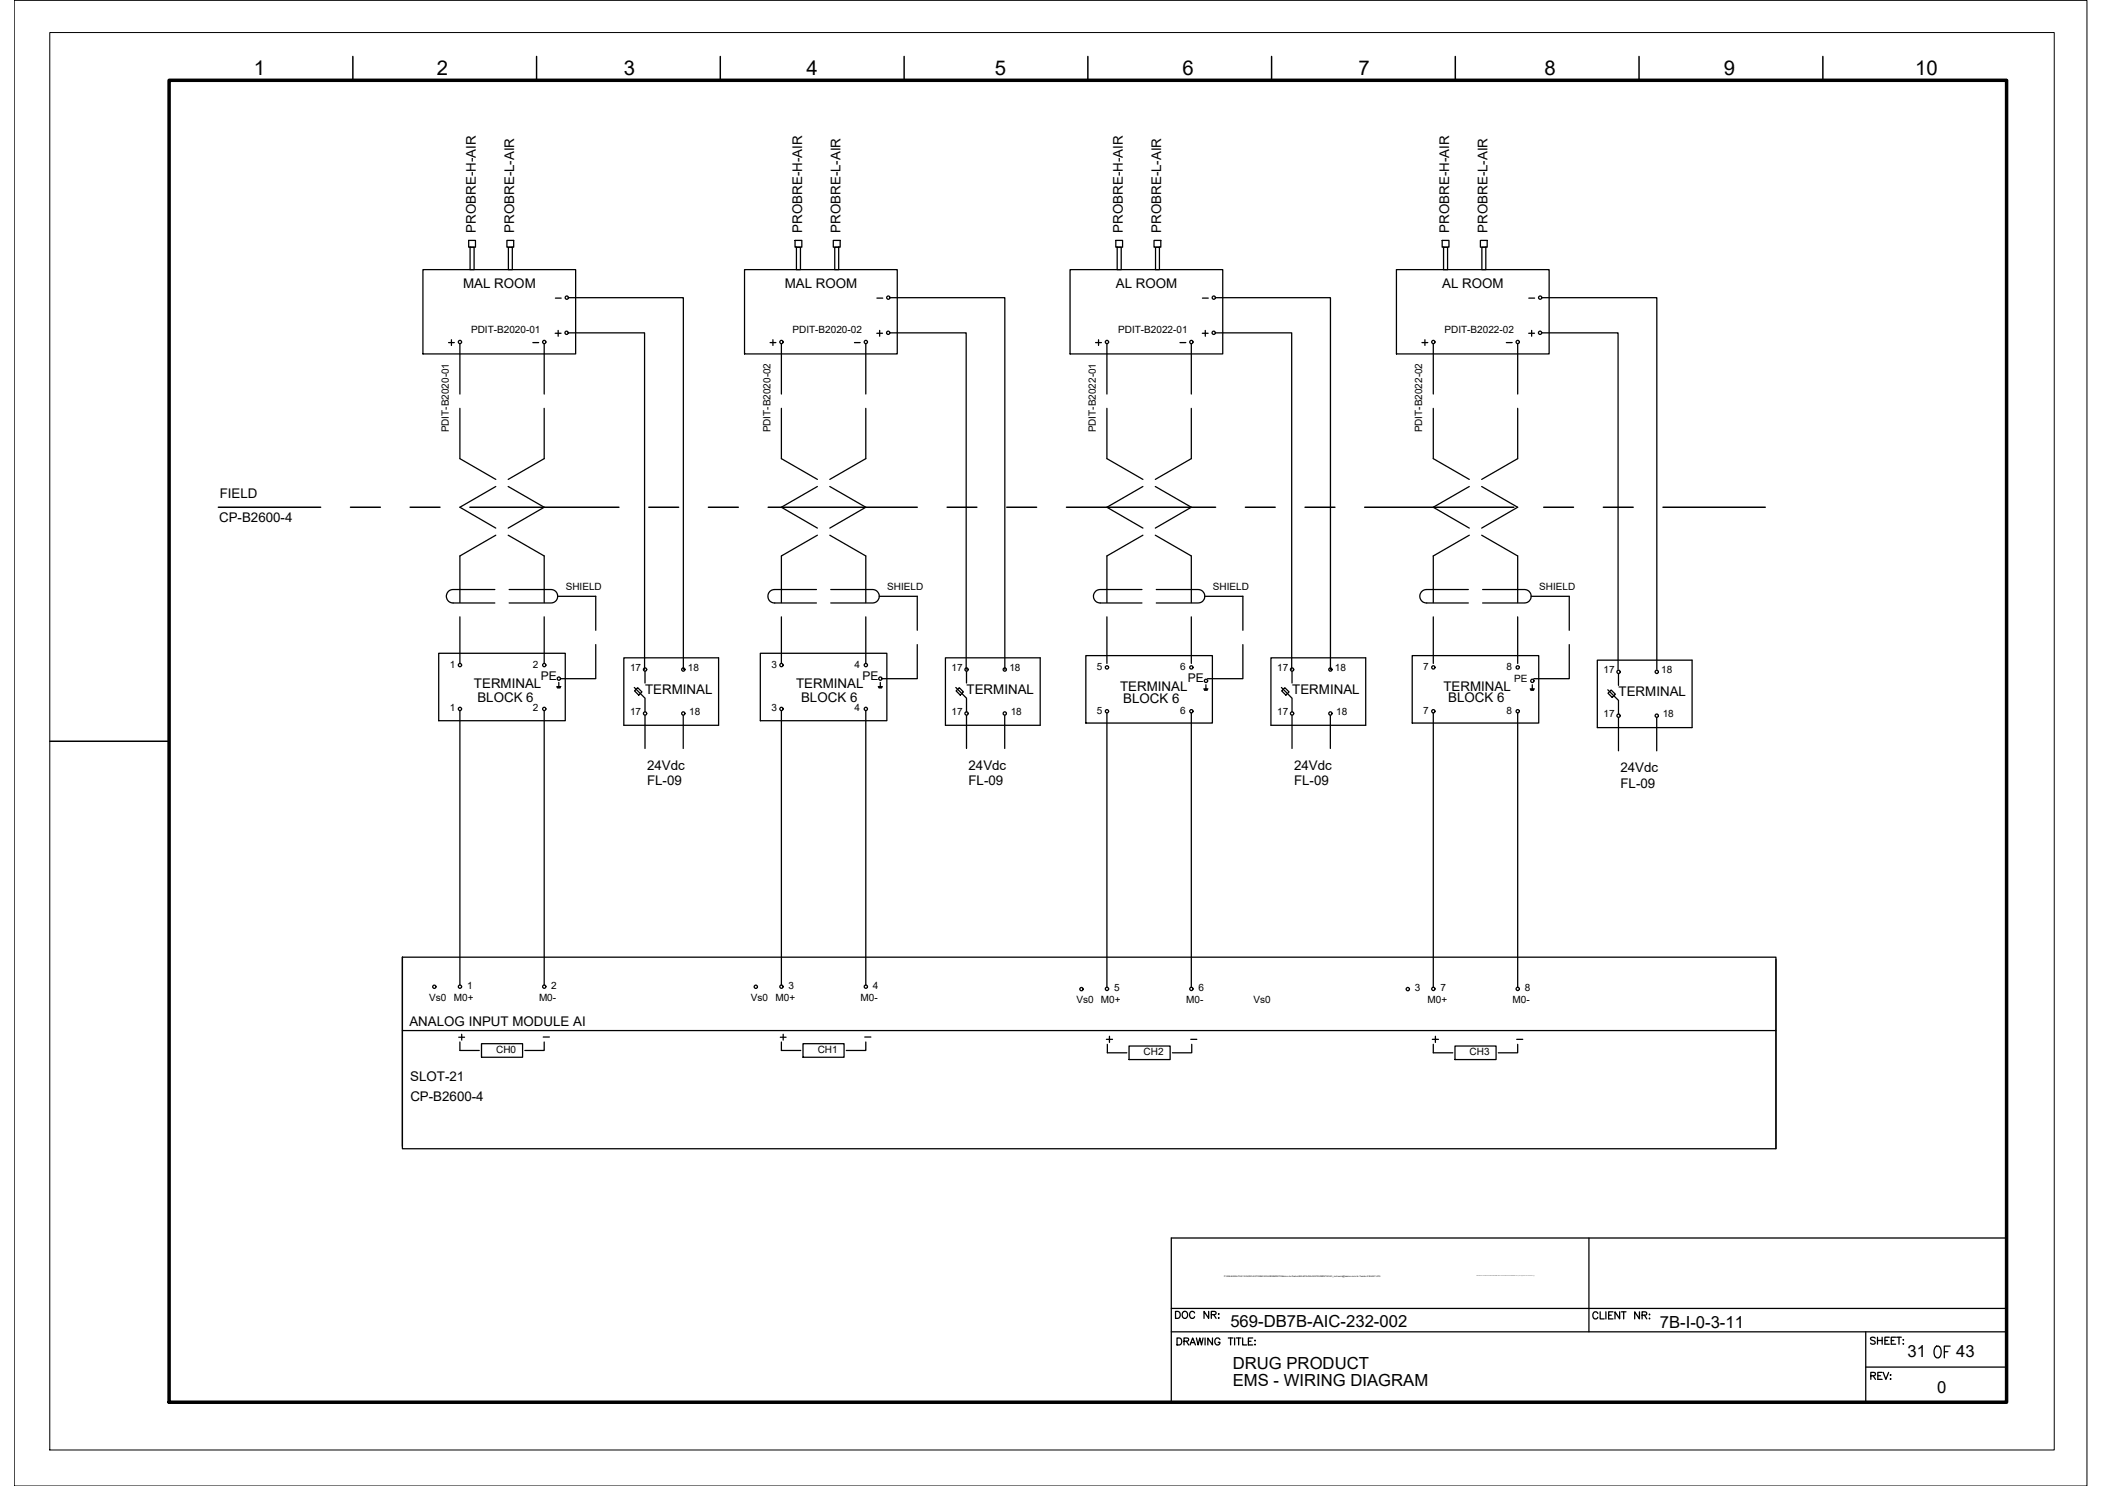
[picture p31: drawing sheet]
<svg xmlns="http://www.w3.org/2000/svg" width="420mm" height="297mm" viewBox="0 0 420 297" stroke-linecap="round" stroke-linejoin="round" font-family="sans-serif">
<defs><g id="words">
<text font-size="5.7" x="385.2" y="272.7">OF</text>
<g font-size="4.1">
<text x="50.8" y="15.1">1</text>
<text x="87.3" y="15.1">2</text>
<text x="124.7" y="15.1">3</text>
<text x="161.2" y="15.1">4</text>
<text x="198.9" y="15.1">5</text>
<text x="236.4" y="15.1">6</text>
<text x="271.6" y="15.1">7</text>
<text x="308.7" y="15.1">8</text>
<text x="344.6" y="15.1">9</text>
<text x="382.8" y="15.1">10</text>
</g>
<g font-size="4">
<text x="109.7" y="68.4">+</text>
<text x="152.8" y="70.2">+</text>
<text x="173.9" y="68.4">+</text>
<text x="217.7" y="70.2">+</text>
<text x="239.2" y="68.4">+</text>
<text x="282.9" y="70.2">+</text>
<text x="304.4" y="68.4">+</text>
<text x="90.3" y="209.2">+</text>
<text x="219.8" y="209.5">+</text>
<text x="285" y="209.5">+</text>
</g>
<g font-size="3.3">
<text x="245.9" y="265.2">569-DB7B-AIC-232-002</text>
<text x="331.8" y="265.4">7B-I-0-3-11</text>
<text x="246.4" y="273.7">DRUG PRODUCT</text>
<text x="381.3" y="271.3">31</text>
<text x="391" y="271.3">43</text>
<text x="246.4" y="277.1">EMS - WIRING DIAGRAM</text>
<text x="387.2" y="278.4">0</text>
</g>
<g font-size="2.7">
<text x="95.1" y="46.5" transform="rotate(-90 95.1 46.5)">PROBRE-H-AIR</text>
<text x="102.7" y="46.5" transform="rotate(-90 102.7 46.5)">PROBRE-L-AIR</text>
<text x="160.3" y="46.5" transform="rotate(-90 160.3 46.5)">PROBRE-H-AIR</text>
<text x="168" y="46.5" transform="rotate(-90 168 46.5)">PROBRE-L-AIR</text>
<text x="224.4" y="46.5" transform="rotate(-90 224.4 46.5)">PROBRE-H-AIR</text>
<text x="232.1" y="46.5" transform="rotate(-90 232.1 46.5)">PROBRE-L-AIR</text>
<text x="289.7" y="46.5" transform="rotate(-90 289.7 46.5)">PROBRE-H-AIR</text>
<text x="297.3" y="46.5" transform="rotate(-90 297.3 46.5)">PROBRE-L-AIR</text>
<text x="92.6" y="57.6">MAL ROOM</text>
<text x="156.8" y="57.6">MAL ROOM</text>
<text x="223" y="57.6">AL ROOM</text>
<text x="288.3" y="57.6">AL ROOM</text>
<text x="43.9" y="99.5">FIELD</text>
<text x="43.8" y="104.4">CP-B2600-4</text>
<text x="94.7" y="137.6">TERMINAL</text>
<text x="159.1" y="137.6">TERMINAL</text>
<text x="95.4" y="140.4">BLOCK 6</text>
<text x="128.9" y="138.7">TERMINAL</text>
<text x="160.1" y="140.4">BLOCK 6</text>
<text x="193.2" y="138.7">TERMINAL</text>
<text x="223.9" y="138.1">TERMINAL</text>
<text x="224.5" y="140.5">BLOCK 6</text>
<text x="258.3" y="138.7">TERMINAL</text>
<text x="288.5" y="138.1">TERMINAL</text>
<text x="289.5" y="140.4">BLOCK 6</text>
<text x="323.5" y="139.1">TERMINAL</text>
<text x="129.3" y="153.9">24Vdc</text>
<text x="193.6" y="153.9">24Vdc</text>
<text x="258.7" y="153.9">24Vdc</text>
<text x="323.9" y="154.4">24Vdc</text>
<text x="129.3" y="157">FL-09</text>
<text x="193.6" y="157">FL-09</text>
<text x="258.7" y="157">FL-09</text>
<text x="323.9" y="157.5">FL-09</text>
<text x="81.8" y="205.1">ANALOG INPUT MODULE AI</text>
<text x="82" y="216.2">SLOT-21</text>
<text x="82" y="220.1">CP-B2600-4</text>
</g>
<g font-size="2.6">
<text x="109.7" y="60.7">-</text>
<text x="173.9" y="60.7">-</text>
<text x="239.2" y="60.7">-</text>
<text x="304.4" y="60.7">-</text>
<text x="105.1" y="69.8">-</text>
<text x="169.7" y="69.8">-</text>
<text x="234.6" y="69.8">-</text>
<text x="299.9" y="69.8">-</text>
<text x="107.2" y="208.5">-</text>
<text x="171.4" y="208.5">-</text>
<text x="236.7" y="208.8">-</text>
<text x="302" y="208.8">-</text>
</g>
<g font-size="2.4">
<text x="108.1" y="135.9">PE</text>
<text x="172.4" y="135.9">PE</text>
<text x="237.4" y="136.4">PE</text>
</g>
<g font-size="2">
<text x="94.1" y="66.6">PDIT-B2020-01</text>
<text x="158.4" y="66.6">PDIT-B2020-02</text>
<text x="223.5" y="66.6">PDIT-B2022-01</text>
<text x="288.7" y="66.6">PDIT-B2022-02</text>
<text x="89.7" y="86.5" transform="rotate(-90 89.7 86.5)">PDIT-B2020-01</text>
<text x="154" y="86.5" transform="rotate(-90 154 86.5)">PDIT-B2020-02</text>
<text x="219.1" y="86.5" transform="rotate(-90 219.1 86.5)">PDIT-B2022-01</text>
<text x="284.3" y="86.5" transform="rotate(-90 284.3 86.5)">PDIT-B2022-02</text>
<text x="113.1" y="118">SHIELD</text>
<text x="177.4" y="118">SHIELD</text>
<text x="242.4" y="118">SHIELD</text>
<text x="307.7" y="118">SHIELD</text>
<text x="89.9" y="133.5">1</text>
<text x="106.5" y="133.5">2</text>
<text x="125.9" y="134.1">17</text>
<text x="137.5" y="134.1">18</text>
<text x="154.2" y="133.5">3</text>
<text x="170.8" y="133.5">4</text>
<text x="190.2" y="134.1">17</text>
<text x="201.8" y="134.1">18</text>
<text x="219.3" y="133.9">5</text>
<text x="235.9" y="134">6</text>
<text x="255.3" y="134.1">17</text>
<text x="266.8" y="134.1">18</text>
<text x="284.5" y="133.9">7</text>
<text x="301.1" y="134">8</text>
<text x="302.7" y="136.4">PE</text>
<text x="320.5" y="134.6">17</text>
<text x="332.1" y="134.6">18</text>
<text x="89.9" y="142.2">1</text>
<text x="106.5" y="142.2">2</text>
<text x="125.9" y="142.9">17</text>
<text x="137.8" y="142.9">18</text>
<text x="154.2" y="142.2">3</text>
<text x="170.8" y="142.2">4</text>
<text x="190.2" y="142.9">17</text>
<text x="202" y="142.9">18</text>
<text x="219.3" y="142.6">5</text>
<text x="235.9" y="142.7">6</text>
<text x="255.3" y="142.9">17</text>
<text x="267.1" y="142.9">18</text>
<text x="284.5" y="142.6">7</text>
<text x="301.1" y="142.7">8</text>
<text x="320.5" y="143.4">17</text>
<text x="332.4" y="143.4">18</text>
<text x="93.4" y="197.7">1</text>
<text x="110.2" y="197.7">2</text>
<text x="157.6" y="197.7">3</text>
<text x="174.5" y="197.7">4</text>
<text x="85.8" y="200.1">Vs0</text>
<text x="90.7" y="200.1">M0+</text>
<text x="107.7" y="200.1">M0-</text>
<text x="150.1" y="200.1">Vs0</text>
<text x="155" y="200.1">M0+</text>
<text x="172" y="200.1">M0-</text>
<text x="215.2" y="200.6">Vs0</text>
<text x="220.1" y="200.6">M0+</text>
<text x="222.7" y="198.1">5</text>
<text x="237.1" y="200.6">M0-</text>
<text x="239.5" y="198.1">6</text>
<text x="250.5" y="200.6">Vs0</text>
<text x="282.8" y="198.1">3</text>
<text x="285.3" y="200.6">M0+</text>
<text x="288" y="198.1">7</text>
<text x="302.3" y="200.6">M0-</text>
<text x="304.8" y="198.1">8</text>
<text x="99.2" y="210.4">CH0</text>
<text x="163.4" y="210.4">CH1</text>
<text x="228.6" y="210.9">CH2</text>
<text x="293.8" y="210.9">CH3</text>
</g>
<text font-size=".4" x="244.7" y="255.2">P:\569-BAXALTA\01.ENG\03.AUTOMACAO\ANDAMENTO\Banco de Dados\569-B7A-INS-INSTRUMENTACAO_moliveira@tessler-com-br-Tessler-5164457.JPG</text>
</g></defs>
<!-- layer: G-TTLB-TTLB -->
<path d="M33.8 16.1h367.3v264.2h-367.3z" fill="none" stroke="#000" stroke-width=".7"/>
<!-- layer: G-TTLB-OTLN -->
<path d="M9.9 6.5h400.7v283.3h-400.7z" fill="none" stroke="#000" stroke-width=".2"/>
<!-- layer: G-TTLB-INDX -->
<path d="M70.5 11.3v4.8M107.3 11.3v4.8M144 11.3v4.8M180.7 11.3v4.8M217.4 11.3v4.8M254.2 11.3v4.8M290.9 11.3v4.8M327.6 11.3v4.8M364.4 11.3v4.8M9.9 148.2h23.9" fill="none" stroke="#000" stroke-width=".3"/>
<!-- layer: LGSP IA4$0$LG_PLOT -->
<path d="M317.6 247.5v18.7M234.1 261.5h167M234.1 266.2h167M372.9 273.3h28.2M372.9 266.2v14.1M234.1 280.3h167" fill="none" stroke="#000" stroke-width=".25"/>
<!-- layer: LG_PLOT -->
<g fill="none" stroke="#000" stroke-width=".25">
<path d="M401.1 247.5h-167v32.8M235 262.1h.4a.75 .75 0 0 1 .5 .7 .75 .75 0 0 1-.5 .7h-.4zM235.3 267.4h.4a.75 .75 0 0 1 .5 .7 .75 .75 0 0 1-.5 .7h-.4zM236.4 262.3l.2-.1a.66 .66 0 0 1 .8 .6 .66 .66 0 0 1-.8 .7l-.3-.5zM236.7 268.1l.8-.1 .1-.1-.1-.3-.8-.2v1.4M237.1 268.1l.5 .7M237.9 268.8l.5-1.4 .6 1.4M238.1 268.4h.6M238.8 262.5a.51 .51 0 0 0-.6-.4 .51 .51 0 0 0-.4 .6v.3a.51 .51 0 0 0 .4 .5 .51 .51 0 0 0 .6-.3M239.1 267.4l.4 1.4 .3-1.4 .4 1.4 .3-1.4M240.9 267.4v1.4M241.6 262.1v1.4l-.9-1.4v1.4"/>
<path d="M242.1 262.8l.8-.1 .2-.2-.1-.2-.9-.2v1.4M242.4 267.4v1.4l-1-1.4v1.4M242.6 262.8l.5 .7M243.5 262.7h.2zM243.5 263.5h.2zM243.8 267.8a.53 .53 0 0 0-.6-.4 .53 .53 0 0 0-.4 .6v.3a.51 .51 0 0 0 .5 .6 .51 .51 0 0 0 .5-.6h-.3M245.5 267.4h.9M246 267.4v1.4M246.8 267.4v1.4M247.1 267.4h1M247.6 267.4v1.4M248.4 267.4v1.4h.8"/>
<path d="M249.5 268.1h.6M250.4 267.4h-.9v1.4h.9M250.8 268h.1zM250.8 268.8h.1zM319.4 262.6a.51 .51 0 0 0-.6-.4 .51 .51 0 0 0-.4 .6v.3a.51 .51 0 0 0 .4 .5 .51 .51 0 0 0 .6-.3M319.8 262.2v1.4h.9M321 262.2v1.4M321.5 262.9h.6M322.4 262.2h-.9v1.4h.9M323.7 262.2v1.4l-.9-1.4v1.4M324.1 262.2h.9M324.5 262.2v1.4"/>
<path d="M327.7 262.2v1.4l-1-1.4v1.4M328.2 262.9l.8-.1 .1-.4-.3-.2h-.6v1.4M328.7 262.9l.5 .7M329.6 262.8h.2zM329.7 263.5v.1zM374 275l.8-.1 .1-.2-.1-.2-.8-.2v1.4M374.4 275l.5 .7M374.8 267.5l-.3-.2-.6 .2 .1 .3 .8 .4v.3l-.1 .1-.5 .1-.3-.2M375.3 267.3v1.4M375.3 268h.9M375.3 275h.6M376.2 274.3h-.9v1.4h.9"/>
<path d="M376.2 267.3v1.4M376.4 274.3l.6 1.4 .5-1.4M376.8 268h.5M377.6 267.3h-.8v1.4h.8M377.8 274.9h.2zM377.8 275.7h.2zM378 268h.6M378.9 267.3h-.9v1.4h.9M379.1 267.3h.9M379.6 267.3v1.4M380.4 267.8h.1zM380.4 268.6v.1z"/>
</g>
<!-- layer: I_DATA -->
<g fill="none" stroke="#000" stroke-width=".25">
<path d="M84.5 53.9h30.6v16.8h-30.6zM148.8 53.9h30.5v16.8h-30.5zM213.9 53.9h30.5v16.8h-30.5zM279.1 53.9h30.5v16.8h-30.5zM89.7 68.5h1.1M90.2 67.9v1.2M87.7 130.6h25.3v13.5h-25.3zM111.3 137.3h.8M111.4 137.4h.6M111.4 137.5h.6M111.7 136.4v.9M124.7 131.5h18.9v13.5h-18.9z"/>
<path d="M152 130.6h25.3v13.5h-25.3zM175.6 137.3h.8M175.6 137.4h.7M175.7 137.5h.5M176 136.4v.9M189 131.5h18.9v13.5h-18.9zM217 131h25.3v13.5h-25.3zM240.6 137.7h.8M240.7 137.8h.7M240.8 138h.5M241 136.9v.8M254 131.5h19v13.5h-19z"/>
<path d="M282.3 131h25.3v13.5h-25.3zM305.9 137.7h.8M305.9 137.8h.7M306 138h.5M306.3 136.9v.8M319.3 132h18.9v13.4h-18.9zM80.4 191.3v37.9M355 191.8v37.8M91.9 210h3.9M96.2 208.6h8.3v2.7h-8.3zM108.8 208.3v1.7h-3.9M156 207.3h1.1"/>
<path d="M156.2 208.3v1.7h3.9M156.5 206.7v1.2M160.5 208.6h8.2v2.7h-8.2zM173.1 208.3v1.7h-3.9M221.3 210.4h3.9M225.7 209.1h8.2v2.7h-8.2zM238.2 208.8v1.6h-3.9M286.5 210.4h3.9M290.8 209.1h8.2v2.7h-8.2zM303.4 208.8v1.6h-3.9"/>
<circle cx="91.9" cy="68.4" r=".33"/>
<circle cx="91.9" cy="132.9" r=".33"/>
<circle cx="108.8" cy="132.9" r=".33"/>
<circle cx="111.7" cy="135.7" r=".33"/>
<circle cx="128.9" cy="133.8" r=".33"/>
<circle cx="136.6" cy="133.8" r=".33"/>
<circle cx="156.2" cy="132.9" r=".33"/>
<circle cx="173.1" cy="132.9" r=".33"/>
<circle cx="176" cy="135.7" r=".33"/>
<circle cx="193.2" cy="133.8" r=".33"/>
<circle cx="200.8" cy="133.8" r=".33"/>
<circle cx="221.3" cy="133.4" r=".33"/>
<circle cx="238.1" cy="133.4" r=".33"/>
<circle cx="241.1" cy="136.1" r=".33"/>
<circle cx="258.3" cy="133.8" r=".33"/>
<circle cx="265.9" cy="133.8" r=".33"/>
<circle cx="286.5" cy="133.4" r=".33"/>
<circle cx="303.4" cy="133.4" r=".33"/>
<circle cx="306.3" cy="136.1" r=".33"/>
<circle cx="323.5" cy="134.3" r=".33"/>
<circle cx="331.2" cy="134.3" r=".33"/>
<circle cx="91.9" cy="141.7" r=".33"/>
<circle cx="108.8" cy="141.7" r=".33"/>
<circle cx="128.9" cy="142.6" r=".33"/>
<circle cx="136.6" cy="142.6" r=".33"/>
<circle cx="156.2" cy="141.7" r=".33"/>
<circle cx="173.1" cy="141.7" r=".33"/>
<circle cx="193.2" cy="142.6" r=".33"/>
<circle cx="200.8" cy="142.6" r=".33"/>
<circle cx="221.3" cy="142.2" r=".33"/>
<circle cx="238.1" cy="142.2" r=".33"/>
<circle cx="258.3" cy="142.6" r=".33"/>
<circle cx="265.9" cy="142.6" r=".33"/>
<circle cx="286.5" cy="142.2" r=".33"/>
<circle cx="303.4" cy="142.2" r=".33"/>
<circle cx="323.5" cy="143.1" r=".33"/>
<circle cx="331.2" cy="143.1" r=".33"/>
<circle cx="86.8" cy="197.2" r=".33"/>
<circle cx="91.9" cy="197.2" r=".33"/>
<circle cx="108.8" cy="197.2" r=".33"/>
<circle cx="151.1" cy="197.2" r=".33"/>
<circle cx="156.2" cy="197.2" r=".33"/>
<circle cx="173.1" cy="197.2" r=".33"/>
<circle cx="216.2" cy="197.7" r=".33"/>
<circle cx="221.3" cy="197.7" r=".33"/>
<circle cx="238.1" cy="197.7" r=".33"/>
<circle cx="281.4" cy="197.7" r=".33"/>
<circle cx="286.5" cy="197.7" r=".33"/>
<circle cx="303.4" cy="197.7" r=".33"/>
</g>
<!-- layer: I_TABS -->
<g fill="none" stroke="#000" stroke-width=".25">
<path d="M91.9 68.7v10.1M108.8 68.7v10.1M156.2 68.7v10.1M173.1 68.7v10.1M221.3 68.7v10.1M238.1 68.7v10.1M286.5 68.7v10.1M303.4 68.7v10.1M91.9 81.6v10.1l7.2 4.1M99.1 97.2l-7.2 4.2 7.2 4.2M101.6 97.2l7.2 4.2-7.2 4.2M108.8 81.6v10.1l-7.2 4.1"/>
<path d="M156.2 81.6v10.1l7.2 4.1M163.4 97.2l-7.2 4.2 7.2 4.2M165.9 97.2l7.2 4.2-7.2 4.2M173.1 81.6v10.1l-7.2 4.1M221.3 81.6v10.1l7.2 4.1M228.5 97.2l-7.2 4.2 7.2 4.2M230.9 97.2l7.2 4.2-7.2 4.2M238.1 81.6v10.1l-7.2 4.1M286.5 81.6v10.1l7.2 4.1M293.7 97.2l-7.2 4.2 7.2 4.2M296.2 97.2l7.2 4.2-7.2 4.2M303.4 81.6v10.1l-7.2 4.1"/>
<path d="M98.9 117.8h-8.3a1.34 1.34 0 0 0-1.4 1.4 1.34 1.34 0 0 0 1.4 1.3h8.3M99.1 107l-7.2 4.1v9.3M101.6 107l7.2 4.1v9.3M101.8 117.8h8.3a1.34 1.34 0 0 1 1.4 1.4 1.34 1.34 0 0 1-1.4 1.3h-8.3M111.5 119.2h7.6v6.8M163.2 117.8h-8.4a1.34 1.34 0 0 0-1.3 1.4 1.34 1.34 0 0 0 1.3 1.3h8.4M163.4 107l-7.2 4.1v9.3M165.9 107l7.2 4.1v9.3M166.1 117.8h8.3a1.34 1.34 0 0 1 1.4 1.4 1.34 1.34 0 0 1-1.4 1.3h-8.3M175.7 119.2h7.6v6.8M228.3 117.8h-8.4a1.34 1.34 0 0 0-1.3 1.4 1.34 1.34 0 0 0 1.3 1.3h8.4M228.5 107l-7.2 4.1v9.3"/>
<path d="M230.9 107l7.2 4.1v9.3M231.1 117.8h8.4a1.34 1.34 0 0 1 1.3 1.4 1.34 1.34 0 0 1-1.3 1.3h-8.4M240.8 119.2h7.6v6.8M293.5 117.8h-8.3a1.34 1.34 0 0 0-1.4 1.4 1.34 1.34 0 0 0 1.4 1.3h8.3M293.7 107l-7.2 4.1v9.3M296.2 107l7.2 4.1v9.3M296.4 117.8h8.3a1.34 1.34 0 0 1 1.4 1.4 1.34 1.34 0 0 1-1.4 1.3h-8.3M306 119.2h7.7v6.8M91.9 123.3v9.3M108.8 123.3v9.3M119.1 128.8v6.9h-7.1M156.2 123.3v9.3"/>
<path d="M173.1 123.3v9.3M183.3 128.8v6.9h-7M221.3 123.3v9.3M238.1 123.3v9.3M248.4 128.8v6.9h-7M286.5 123.3v9.3M303.4 123.3v9.3M313.7 128.8v6.9h-7.1M91.9 142.1v54.8M108.8 142.1v54.8M156.2 142.1v54.8M173.1 142.1v54.8"/>
<path d="M221.3 142.5v54.8M238.1 142.5v54.8M286.5 142.5v54.8M303.4 142.5v54.8"/>
</g>
<!-- layer: I_LIMIT_LINE -->
<g fill="none" stroke="#000" stroke-width=".3">
<path d="M43.6 101.4h20.5M70.1 101.4h5.9M82 101.4h5.9M93.9 101.4h29.8M129.7 101.4h6M141.6 101.4h6M153.5 101.4h29.8M189.3 101.4h6M201.2 101.4h6M213.2 101.4h29.8M248.9 101.4h6M260.9 101.4h5.9"/>
<path d="M272.8 101.4h29.8M308.6 101.4h5.9M320.5 101.4h6M332.4 101.4h20.4"/>
</g>
<!-- layer: EI-CTRL -->
<path d="M126.8 137.4l2.1 2.2v2.7M126.8 138.1l.7-.6 .8 .8-.6 .6zM128.9 134.2v2.3M191.1 137.4l2.1 2.2v2.7M191.1 138.1l.6-.6 .9 .8-.7 .6zM193.2 134.2v2.3M256.1 137.4l2.2 2.2v2.7M256.2 138.1l.6-.6 .9 .8-.7 .6zM258.3 134.2v2.3M321.4 137.9l2.1 2.1v2.7M321.4 138.6l.7-.7 .8 .9-.6 .6zM323.5 134.6v2.4" fill="none" stroke="#000" stroke-width=".25"/>
<!-- layer: 0 -->
<g fill="none" stroke="#000" stroke-width=".25">
<path d="M93.7 48.1h1.3v1.3h-1.3zM94 49.4h.8v4.5h-.8zM101.3 48.1h1.4v1.3h-1.4zM101.6 49.4h.8v4.5h-.8zM113.6 59.5h23v74.3M158.9 48.1h1.4v1.3h-1.4zM159.2 49.4h.8v4.5h-.8zM166.6 48.1h1.3v1.3h-1.3zM166.9 49.4h.7v4.5h-.7zM177.9 59.5h23v74.3M223 48.1h1.4v1.3h-1.4zM223.3 49.4h.8v4.5h-.8z"/>
<path d="M230.7 48.1h1.3v1.3h-1.3zM231 49.4h.8v4.5h-.8zM242.9 59.5h23v74.3M288.3 48.1h1.3v1.3h-1.3zM288.5 49.4h.8v4.5h-.8zM295.9 48.1h1.4v1.3h-1.4zM296.2 49.4h.8v4.5h-.8zM308.2 59.5h23v74.3M113.6 66.5h15.2v67.3M177.9 66.5h15.2v67.3M242.9 66.5h15.3v67.3M308.2 66.5h15.2v67.3"/>
<path d="M128.9 143v6.6M136.6 143v6.6M193.2 143v6.6M200.8 143v6.6M258.3 143v6.6M265.9 143v6.6M323.5 143.5v6.6M331.2 143.5v6.6M80.4 191.3h274.6v38.3h-274.6zM80.4 206h274.6"/>
</g>
<path d="M2.8 .1h414.4v296.9h-414.4z" fill="none" stroke="#000" stroke-width=".2"/>
<use href="#words"/>
</svg>
